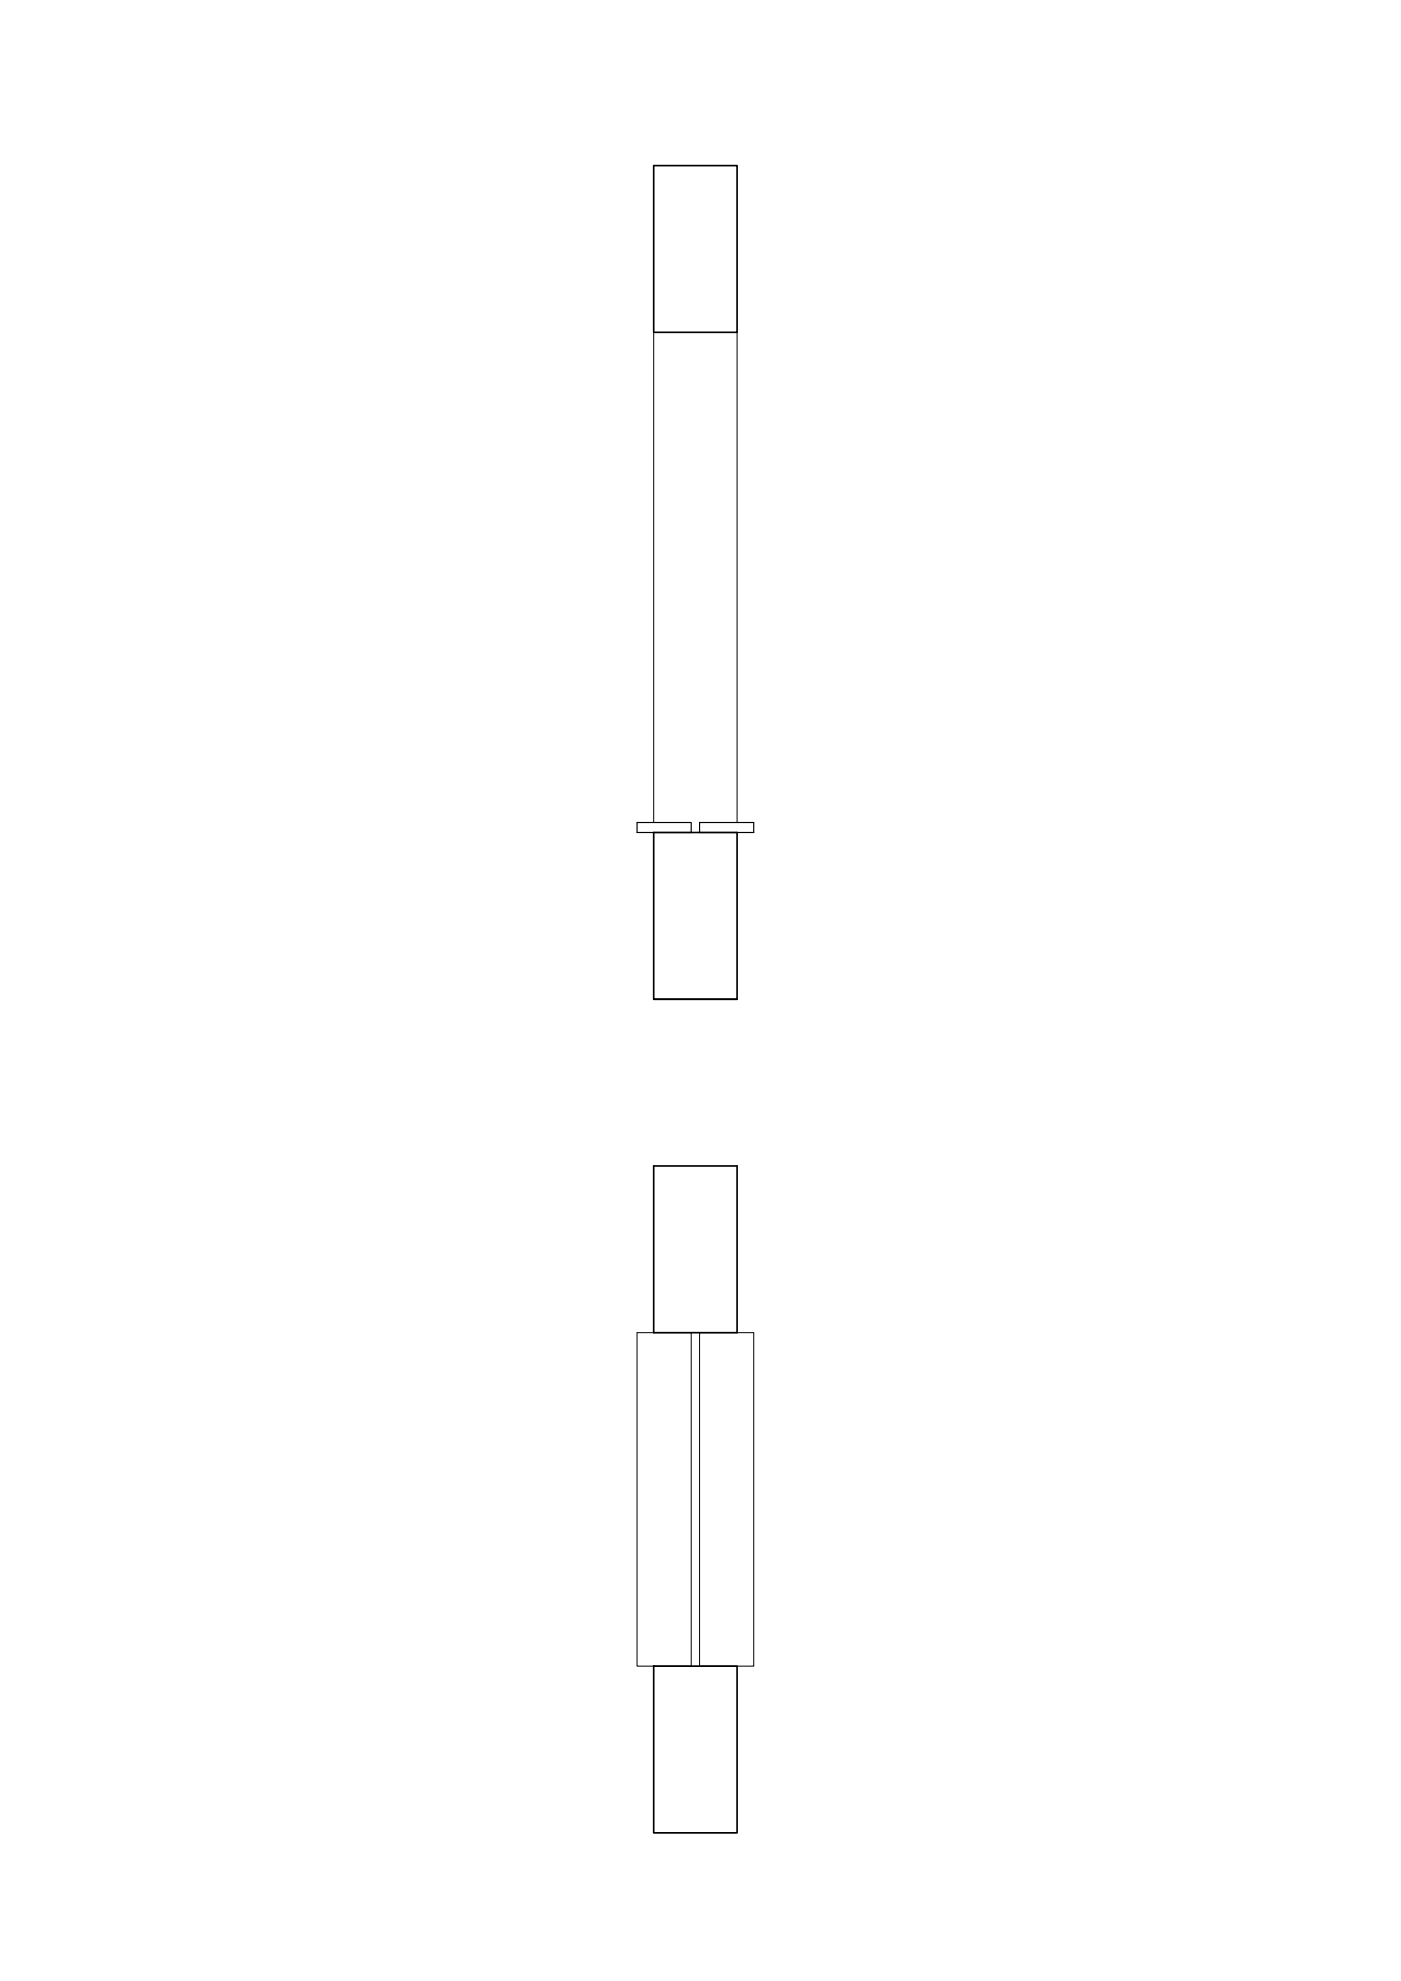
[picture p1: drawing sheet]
<svg xmlns="http://www.w3.org/2000/svg" width="420mm" height="594mm" viewBox="0 0 420 594" stroke-linecap="round" stroke-linejoin="round" font-family="sans-serif">
<!-- layer: muro sez. -->
<path d="M196 49.7h25.1v50h-25.1zM196 249.7h25.1v50h-25.1zM196 299.7h25.1M196 349.7h25.1v50h-25.1zM196 499.7h25.1v50h-25.1z" fill="none" stroke="#000" stroke-width=".5"/>
<!-- layer: muro -->
<path d="M196 99.7v147M221.1 99.7v147" fill="none" stroke="#000" stroke-width=".3"/>
<!-- layer: davanzale -->
<path d="M191 399.7h16.3v100h-16.3zM209.8 399.7h16.2v100h-16.2z" fill="none" stroke="#000" stroke-width=".3"/>
<!-- layer: davanzale sez. -->
<path d="M191 246.7h16.3v3h-16.3zM209.8 246.7h16.2v3h-16.2z" fill="none" stroke="#000" stroke-width=".35"/>
</svg>
